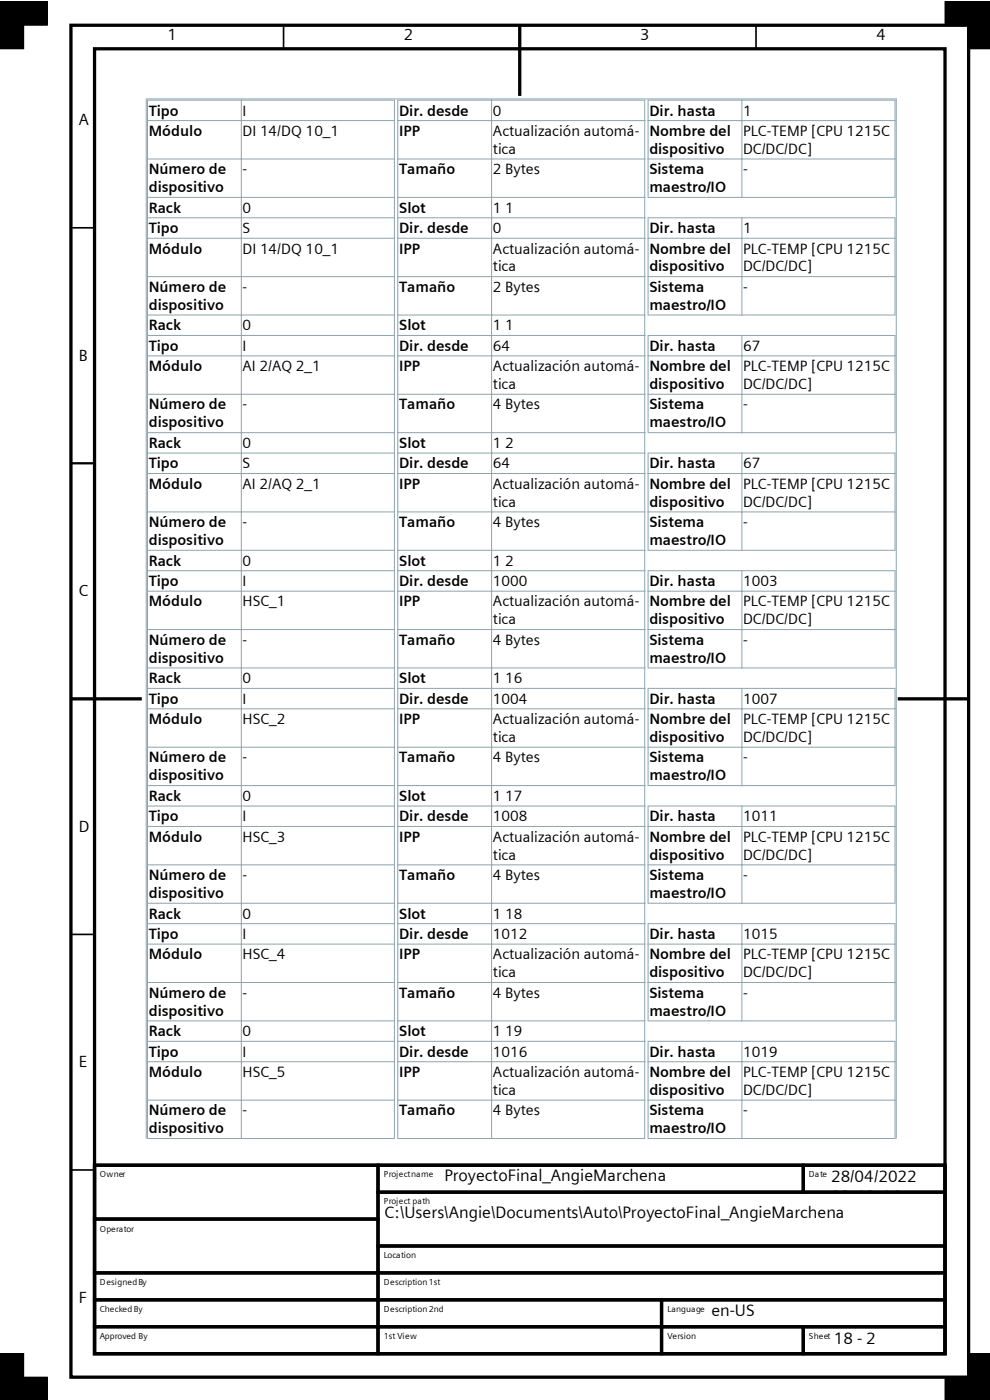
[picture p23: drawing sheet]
<svg xmlns="http://www.w3.org/2000/svg" width="210mm" height="297mm" viewBox="0 0 210 297" stroke-linecap="round" stroke-linejoin="round" font-family="sans-serif">
<defs><g id="words">
<g font-size="3.5">
<text x="94.3" y="250.5">ProyectoFinal_AngieMarchena</text>
<text x="176.3" y="250.8">28/04/2022</text>
<text x="176.3" y="255">23:13:16</text>
<text x="81.5" y="258.4">C:\Users\Angie\Documents\Auto\ProyectoFinal_AngieMarchena</text>
<text x="150.9" y="279.1">en-US</text>
<text x="176.9" y="285.2">18 - 2</text>
</g>
<g font-size="3.4">
<text x="35.6" y="8.6">1</text>
<text x="85.7" y="8.6">2</text>
<text x="135.8" y="8.6">3</text>
<text x="185.9" y="8.6">4</text>
<text x="16.7" y="26.5">A</text>
<text x="16.7" y="76.5">B</text>
<text x="16.7" y="126.5">C</text>
<text x="16.7" y="176.4">D</text>
<text x="16.7" y="226.4">E</text>
<text x="16.7" y="276.4">F</text>
</g>
<g font-size="3.2">
<text x="31.5" y="24.5">Tipo</text>
<text x="31.5" y="28.8">Módulo</text>
<text x="51.5" y="24.5">I</text>
<text x="51.5" y="28.8">DI 14/DQ 10_1</text>
<text x="84.7" y="24.5">Dir. desde</text>
<text x="84.7" y="28.8">IPP</text>
<text x="104.6" y="24.5">0</text>
<text x="104.6" y="28.8">Actualización automá‐</text>
<text x="137.8" y="24.5">Dir. hasta</text>
<text x="137.8" y="28.8">Nombre del</text>
<text x="157.7" y="24.5">1</text>
<text x="157.7" y="28.8">PLC-TEMP [CPU 1215C</text>
<text x="104.6" y="32.6">tica</text>
<text x="137.8" y="32.6">dispositivo</text>
<text x="157.7" y="32.6">DC/DC/DC]</text>
<text x="31.5" y="37">Número de</text>
<text x="31.5" y="40.8">dispositivo</text>
<text x="51.5" y="37">-</text>
<text x="84.7" y="37">Tamaño</text>
<text x="104.6" y="37">2 Bytes</text>
<text x="137.8" y="37">Sistema</text>
<text x="137.8" y="40.8">maestro/IO</text>
<text x="157.7" y="37">-</text>
<text x="31.5" y="45.1">Rack</text>
<text x="51.5" y="45.1">0</text>
<text x="84.7" y="45.1">Slot</text>
<text x="104.6" y="45.1">1 1</text>
<text x="31.5" y="49.4">Tipo</text>
<text x="31.5" y="53.8">Módulo</text>
<text x="51.5" y="49.4">S</text>
<text x="51.5" y="53.8">DI 14/DQ 10_1</text>
<text x="84.7" y="49.4">Dir. desde</text>
<text x="84.7" y="53.8">IPP</text>
<text x="104.6" y="49.4">0</text>
<text x="104.6" y="53.8">Actualización automá‐</text>
<text x="137.8" y="49.4">Dir. hasta</text>
<text x="137.8" y="53.8">Nombre del</text>
<text x="157.7" y="49.4">1</text>
<text x="157.7" y="53.8">PLC-TEMP [CPU 1215C</text>
<text x="104.6" y="57.6">tica</text>
<text x="137.8" y="57.6">dispositivo</text>
<text x="157.7" y="57.6">DC/DC/DC]</text>
<text x="31.5" y="61.9">Número de</text>
<text x="31.5" y="65.7">dispositivo</text>
<text x="51.5" y="61.9">-</text>
<text x="84.7" y="61.9">Tamaño</text>
<text x="104.6" y="61.9">2 Bytes</text>
<text x="137.8" y="61.9">Sistema</text>
<text x="137.8" y="65.7">maestro/IO</text>
<text x="157.7" y="61.9">-</text>
<text x="31.5" y="70.1">Rack</text>
<text x="51.5" y="70.1">0</text>
<text x="84.7" y="70.1">Slot</text>
<text x="104.6" y="70.1">1 1</text>
<text x="31.5" y="74.4">Tipo</text>
<text x="51.5" y="74.4">I</text>
<text x="84.7" y="74.4">Dir. desde</text>
<text x="104.6" y="74.4">64</text>
<text x="137.8" y="74.4">Dir. hasta</text>
<text x="157.7" y="74.4">67</text>
<text x="31.5" y="78.7">Módulo</text>
<text x="51.5" y="78.7">AI 2/AQ 2_1</text>
<text x="84.7" y="78.7">IPP</text>
<text x="104.6" y="78.7">Actualización automá‐</text>
<text x="104.6" y="82.6">tica</text>
<text x="137.8" y="78.7">Nombre del</text>
<text x="137.8" y="82.6">dispositivo</text>
<text x="157.7" y="78.7">PLC-TEMP [CPU 1215C</text>
<text x="157.7" y="82.6">DC/DC/DC]</text>
<text x="31.5" y="86.9">Número de</text>
<text x="51.5" y="86.9">-</text>
<text x="84.7" y="86.9">Tamaño</text>
<text x="104.6" y="86.9">4 Bytes</text>
<text x="137.8" y="86.9">Sistema</text>
<text x="157.7" y="86.9">-</text>
<text x="31.5" y="90.7">dispositivo</text>
<text x="31.5" y="95">Rack</text>
<text x="51.5" y="95">0</text>
<text x="84.7" y="95">Slot</text>
<text x="104.6" y="95">1 2</text>
<text x="137.8" y="90.7">maestro/IO</text>
<text x="31.5" y="99.4">Tipo</text>
<text x="51.5" y="99.4">S</text>
<text x="84.7" y="99.4">Dir. desde</text>
<text x="104.6" y="99.4">64</text>
<text x="137.8" y="99.4">Dir. hasta</text>
<text x="157.7" y="99.4">67</text>
<text x="31.5" y="103.7">Módulo</text>
<text x="51.5" y="103.7">AI 2/AQ 2_1</text>
<text x="84.7" y="103.7">IPP</text>
<text x="104.6" y="103.7">Actualización automá‐</text>
<text x="104.6" y="107.5">tica</text>
<text x="137.8" y="103.7">Nombre del</text>
<text x="137.8" y="107.5">dispositivo</text>
<text x="157.7" y="103.7">PLC-TEMP [CPU 1215C</text>
<text x="157.7" y="107.5">DC/DC/DC]</text>
<text x="31.5" y="111.8">Número de</text>
<text x="51.5" y="111.8">-</text>
<text x="84.7" y="111.8">Tamaño</text>
<text x="104.6" y="111.8">4 Bytes</text>
<text x="137.8" y="111.8">Sistema</text>
<text x="157.7" y="111.8">-</text>
<text x="31.5" y="115.7">dispositivo</text>
<text x="31.5" y="120">Rack</text>
<text x="51.5" y="120">0</text>
<text x="84.7" y="120">Slot</text>
<text x="104.6" y="120">1 2</text>
<text x="137.8" y="115.7">maestro/IO</text>
<text x="31.5" y="124.3">Tipo</text>
<text x="51.5" y="124.3">I</text>
<text x="84.7" y="124.3">Dir. desde</text>
<text x="104.6" y="124.3">1000</text>
<text x="137.8" y="124.3">Dir. hasta</text>
<text x="157.7" y="124.3">1003</text>
<text x="31.5" y="128.7">Módulo</text>
<text x="51.5" y="128.7">HSC_1</text>
<text x="84.7" y="128.7">IPP</text>
<text x="104.6" y="128.7">Actualización automá‐</text>
<text x="137.8" y="128.7">Nombre del</text>
<text x="157.7" y="128.7">PLC-TEMP [CPU 1215C</text>
<text x="31.5" y="136.8">Número de</text>
<text x="51.5" y="136.8">-</text>
<text x="84.7" y="136.8">Tamaño</text>
<text x="104.6" y="132.5">tica</text>
<text x="104.6" y="136.8">4 Bytes</text>
<text x="137.8" y="132.5">dispositivo</text>
<text x="137.8" y="136.8">Sistema</text>
<text x="157.7" y="132.5">DC/DC/DC]</text>
<text x="157.7" y="136.8">-</text>
<text x="31.5" y="140.6">dispositivo</text>
<text x="137.8" y="140.6">maestro/IO</text>
<text x="31.5" y="145">Rack</text>
<text x="31.5" y="149.3">Tipo</text>
<text x="51.5" y="145">0</text>
<text x="51.5" y="149.3">I</text>
<text x="84.7" y="145">Slot</text>
<text x="84.7" y="149.3">Dir. desde</text>
<text x="104.6" y="145">1 16</text>
<text x="104.6" y="149.3">1004</text>
<text x="137.8" y="149.3">Dir. hasta</text>
<text x="157.7" y="149.3">1007</text>
<text x="31.5" y="153.6">Módulo</text>
<text x="51.5" y="153.6">HSC_2</text>
<text x="84.7" y="153.6">IPP</text>
<text x="104.6" y="153.6">Actualización automá‐</text>
<text x="137.8" y="153.6">Nombre del</text>
<text x="157.7" y="153.6">PLC-TEMP [CPU 1215C</text>
<text x="31.5" y="161.8">Número de</text>
<text x="51.5" y="161.8">-</text>
<text x="84.7" y="161.8">Tamaño</text>
<text x="104.6" y="157.4">tica</text>
<text x="104.6" y="161.8">4 Bytes</text>
<text x="137.8" y="157.4">dispositivo</text>
<text x="137.8" y="161.8">Sistema</text>
<text x="157.7" y="157.4">DC/DC/DC]</text>
<text x="157.7" y="161.8">-</text>
<text x="31.5" y="165.6">dispositivo</text>
<text x="137.8" y="165.6">maestro/IO</text>
<text x="31.5" y="169.9">Rack</text>
<text x="51.5" y="169.9">0</text>
<text x="84.7" y="169.9">Slot</text>
<text x="104.6" y="169.9">1 17</text>
<text x="31.5" y="174.2">Tipo</text>
<text x="31.5" y="178.6">Módulo</text>
<text x="51.5" y="174.2">I</text>
<text x="51.5" y="178.6">HSC_3</text>
<text x="84.7" y="174.2">Dir. desde</text>
<text x="84.7" y="178.6">IPP</text>
<text x="104.6" y="174.2">1008</text>
<text x="104.6" y="178.6">Actualización automá‐</text>
<text x="137.8" y="174.2">Dir. hasta</text>
<text x="137.8" y="178.6">Nombre del</text>
<text x="157.7" y="174.2">1011</text>
<text x="157.7" y="178.6">PLC-TEMP [CPU 1215C</text>
<text x="104.6" y="182.4">tica</text>
<text x="137.8" y="182.4">dispositivo</text>
<text x="157.7" y="182.4">DC/DC/DC]</text>
<text x="31.5" y="186.7">Número de</text>
<text x="31.5" y="190.5">dispositivo</text>
<text x="51.5" y="186.7">-</text>
<text x="84.7" y="186.7">Tamaño</text>
<text x="104.6" y="186.7">4 Bytes</text>
<text x="137.8" y="186.7">Sistema</text>
<text x="137.8" y="190.5">maestro/IO</text>
<text x="157.7" y="186.7">-</text>
<text x="31.5" y="194.9">Rack</text>
<text x="51.5" y="194.9">0</text>
<text x="84.7" y="194.9">Slot</text>
<text x="104.6" y="194.9">1 18</text>
<text x="31.5" y="199.2">Tipo</text>
<text x="31.5" y="203.5">Módulo</text>
<text x="51.5" y="199.2">I</text>
<text x="51.5" y="203.5">HSC_4</text>
<text x="84.7" y="199.2">Dir. desde</text>
<text x="84.7" y="203.5">IPP</text>
<text x="104.6" y="199.2">1012</text>
<text x="104.6" y="203.5">Actualización automá‐</text>
<text x="137.8" y="199.2">Dir. hasta</text>
<text x="137.8" y="203.5">Nombre del</text>
<text x="157.7" y="199.2">1015</text>
<text x="157.7" y="203.5">PLC-TEMP [CPU 1215C</text>
<text x="104.6" y="207.4">tica</text>
<text x="137.8" y="207.4">dispositivo</text>
<text x="157.7" y="207.4">DC/DC/DC]</text>
<text x="31.5" y="211.7">Número de</text>
<text x="31.5" y="215.5">dispositivo</text>
<text x="51.5" y="211.7">-</text>
<text x="84.7" y="211.7">Tamaño</text>
<text x="104.6" y="211.7">4 Bytes</text>
<text x="137.8" y="211.7">Sistema</text>
<text x="137.8" y="215.5">maestro/IO</text>
<text x="157.7" y="211.7">-</text>
<text x="31.5" y="219.8">Rack</text>
<text x="51.5" y="219.8">0</text>
<text x="84.7" y="219.8">Slot</text>
<text x="104.6" y="219.8">1 19</text>
<text x="31.5" y="224.2">Tipo</text>
<text x="51.5" y="224.2">I</text>
<text x="84.7" y="224.2">Dir. desde</text>
<text x="104.6" y="224.2">1016</text>
<text x="137.8" y="224.2">Dir. hasta</text>
<text x="157.7" y="224.2">1019</text>
<text x="31.5" y="228.5">Módulo</text>
<text x="51.5" y="228.5">HSC_5</text>
<text x="84.7" y="228.5">IPP</text>
<text x="104.6" y="228.5">Actualización automá‐</text>
<text x="104.6" y="232.3">tica</text>
<text x="137.8" y="228.5">Nombre del</text>
<text x="137.8" y="232.3">dispositivo</text>
<text x="157.7" y="228.5">PLC-TEMP [CPU 1215C</text>
<text x="157.7" y="232.3">DC/DC/DC]</text>
<text x="31.5" y="236.6">Número de</text>
<text x="51.5" y="236.6">-</text>
<text x="84.7" y="236.6">Tamaño</text>
<text x="104.6" y="236.6">4 Bytes</text>
<text x="137.8" y="236.6">Sistema</text>
<text x="157.7" y="236.6">-</text>
<text x="31.5" y="240.5">dispositivo</text>
<text x="137.8" y="240.5">maestro/IO</text>
</g>
<g font-size="1.8">
<text x="21.2" y="249.7">Owner</text>
<text x="81.4" y="249.7">Project name</text>
<text x="171.6" y="249.7">Date</text>
<text x="81.4" y="255.5">Project path</text>
<text x="21.2" y="261.3">Operator</text>
<text x="81.4" y="266.9">Location</text>
<text x="21.2" y="272.7">Designed By</text>
<text x="81.4" y="272.7">Description 1st</text>
<text x="21.2" y="278.3">Checked By</text>
<text x="81.4" y="278.3">Description 2nd</text>
<text x="141.6" y="278.3">Language</text>
<text x="21.2" y="284.1">Approved By</text>
<text x="81.4" y="284.1">1st View</text>
<text x="141.6" y="284.1">Version</text>
<text x="171.6" y="284.1">Sheet</text>
</g>
</g></defs>
<path d="M60.2 5.4v5M160.4 5.4v5M15 48.3h5.1M15 98.3h5.1M15 198.2h5.1M15 248.2h5.1" fill="none" stroke="#000" stroke-width=".35"/>
<g fill="none" stroke="#000" stroke-width=".7" stroke-linecap="butt">
<path d="M15 5.4h190.5v286.8h-190.5zM20.1 10.4h180.4v276.8h-180.4zM110.3 5.4v14.9M15 148.3h15.1M190.4 148.3h15.1M20.1 247.2h60.1v11.4h-60.1zM20.1 258.6h60.1v11.4h-60.1zM20.1 247.2h180.4v40h-180.4zM80.2 247.2h90.2v5.7h-90.2zM80.2 252.9h120.3v11.4h-120.3zM170.4 247.2h30.1v5.7h-30.1zM20.1 270h60.1v5.8h-60.1z"/>
<path d="M20.1 275.8h60.1v5.7h-60.1zM80.2 264.3h120.3v5.7h-120.3zM80.2 270h120.3v5.8h-120.3zM80.2 275.8h60.1v5.7h-60.1zM140.3 275.8h60.2v5.7h-60.2zM20.1 281.5h60.1v5.7h-60.1zM80.2 281.5h60.1v5.7h-60.1zM140.3 281.5h30.1v5.7h-30.1zM170.4 281.5h30.1v5.7h-30.1z"/>
</g>
<path d="M0 .4h10v5h-10zM0 .4h5v10h-5zM200.5 .4h5v5h-5zM205.5 .4v10h4.6M205.5 .4h.1M205.5 .4h4.6M5 296.9v-9.7h-5v9.7v-4.7h10v4.7M210.1 292.2h-9.6v4.7M210.1 287.2h-4.6v9.7" fill="none" stroke="#000" stroke-width=".21"/>
<g fill="#000">
<path d="M0 .4h10v5h-10z" fill-rule="evenodd"/>
<path d="M0 .4h5v10h-5z" fill-rule="evenodd"/>
<path d="M200.5 .4h5v5h-5z" fill-rule="evenodd"/>
<path d="M205.5 .4h4.6v10h-4.6z" fill-rule="evenodd"/>
<path d="M0 292.2h10v4.7h-10z" fill-rule="evenodd"/>
<path d="M0 287.2h5v9.7h-5z" fill-rule="evenodd"/>
<path d="M200.5 292.2h9.6v4.7h-9.6z" fill-rule="evenodd"/>
<path d="M205.5 287.2h4.6v9.7h-4.6z" fill-rule="evenodd"/>
</g>
<g fill="#fff">
<path d="M31 21h159.1v220.6h-159.1z"/>
<path d="M31.3 21.3h158.6v220.3h-158.6z"/>
</g>
<g fill="none" stroke="#8ca3b0" stroke-width=".21">
<path d="M30.9 21h159.3M31 20.9v220.6M31.2 21.2h52.6M31.2 25.6h52.6M31.2 33.7h52.6M31.3 21.2v220.4M51.2 21.2v220.4M83.7 21.2v220.4M84.3 21.2h52.6M84.3 25.6h52.6M84.3 33.7h52.6M84.4 21.2v220.4"/>
<path d="M104.3 21.2v220.4M136.8 21.2v220.4M137.4 21.2h52.6M137.4 25.6h52.6M137.4 33.7h52.6M137.5 21.2v20.8M157.4 21.2v20.8M189.9 21.2v20.8M190.1 20.9v220.6M31.2 41.9h52.6M31.2 46.2h52.6M31.2 50.5h52.6"/>
<path d="M31.2 58.7h52.6M84.3 41.9h52.6M84.3 46.2h52.6M84.3 50.5h52.6M84.3 58.7h52.6M137.4 41.9h52.6M137.4 46.2h52.6M137.4 50.5h52.6M137.4 58.7h52.6M137.5 46.1v20.8M157.4 46.1v20.8M189.9 46.1v20.8"/>
<path d="M31.2 66.8h52.6M31.2 71.2h52.6M31.2 75.5h52.6M84.3 66.8h52.6M84.3 71.2h52.6M84.3 75.5h52.6M137.4 66.8h52.6M137.4 71.2h52.6M137.4 75.5h52.6M137.5 71.1v20.8M157.4 71.1v20.8M189.9 71.1v20.8"/>
<path d="M31.2 83.6h52.6M31.2 91.8h52.6M31.2 96.1h52.6M84.3 83.6h52.6M84.3 91.8h52.6M84.3 96.1h52.6M137.4 83.6h52.6M137.4 91.8h52.6M137.4 96.1h52.6M137.5 96v20.8M157.4 96v20.8M189.9 96v20.8"/>
<path d="M31.2 100.5h52.6M31.2 108.6h52.6M31.2 116.7h52.6M84.3 100.5h52.6M84.3 108.6h52.6M84.3 116.7h52.6M137.4 100.5h52.6M137.4 108.6h52.6M137.4 116.7h52.6M31.2 121.1h52.6M31.2 125.4h52.6M31.2 133.6h52.6"/>
<path d="M84.3 121.1h52.6M84.3 125.4h52.6M84.3 133.6h52.6M137.4 121.1h52.6M137.4 125.4h52.6M137.4 133.6h52.6M137.5 121v20.8M157.4 121v20.8M189.9 121v20.8M31.2 141.7h52.6M31.2 146h52.6M31.2 150.4h52.6"/>
<path d="M31.2 158.5h52.6M84.3 141.7h52.6M84.3 146h52.6M84.3 150.4h52.6M84.3 158.5h52.6M137.4 141.7h52.6M137.4 146h52.6M137.4 150.4h52.6M137.4 158.5h52.6M137.5 145.9v20.9M157.4 145.9v20.9M189.9 145.9v20.9"/>
<path d="M31.2 166.7h52.6M31.2 171h52.6M31.2 175.3h52.6M84.3 166.7h52.6M84.3 171h52.6M84.3 175.3h52.6M137.4 166.7h52.6M137.4 171h52.6M137.4 175.3h52.6M137.5 170.9v20.8M157.4 170.9v20.8M189.9 170.9v20.8"/>
<path d="M31.2 183.5h52.6M31.2 191.6h52.6M31.2 196h52.6M84.3 183.5h52.6M84.3 191.6h52.6M84.3 196h52.6M137.4 183.5h52.6M137.4 191.6h52.6M137.4 196h52.6M137.5 195.9v20.8M157.4 195.9v20.8M189.9 195.9v20.8"/>
<path d="M31.2 200.3h52.6M31.2 208.4h52.6M31.2 216.6h52.6M84.3 200.3h52.6M84.3 208.4h52.6M84.3 216.6h52.6M137.4 200.3h52.6M137.4 208.4h52.6M137.4 216.6h52.6M31.2 220.9h52.6M31.2 225.3h52.6M31.2 233.4h52.6"/>
<path d="M84.3 220.9h52.6M84.3 225.3h52.6M84.3 233.4h52.6M137.4 225.3h52.6M137.4 220.9h52.6M137.4 233.4h52.6M137.5 220.8v20.8M157.4 220.8v20.8M189.9 220.8v20.8M31.2 241.5h52.6M84.3 241.5h52.6M137.4 241.5h52.6"/>
</g>
<use href="#words"/>
</svg>
